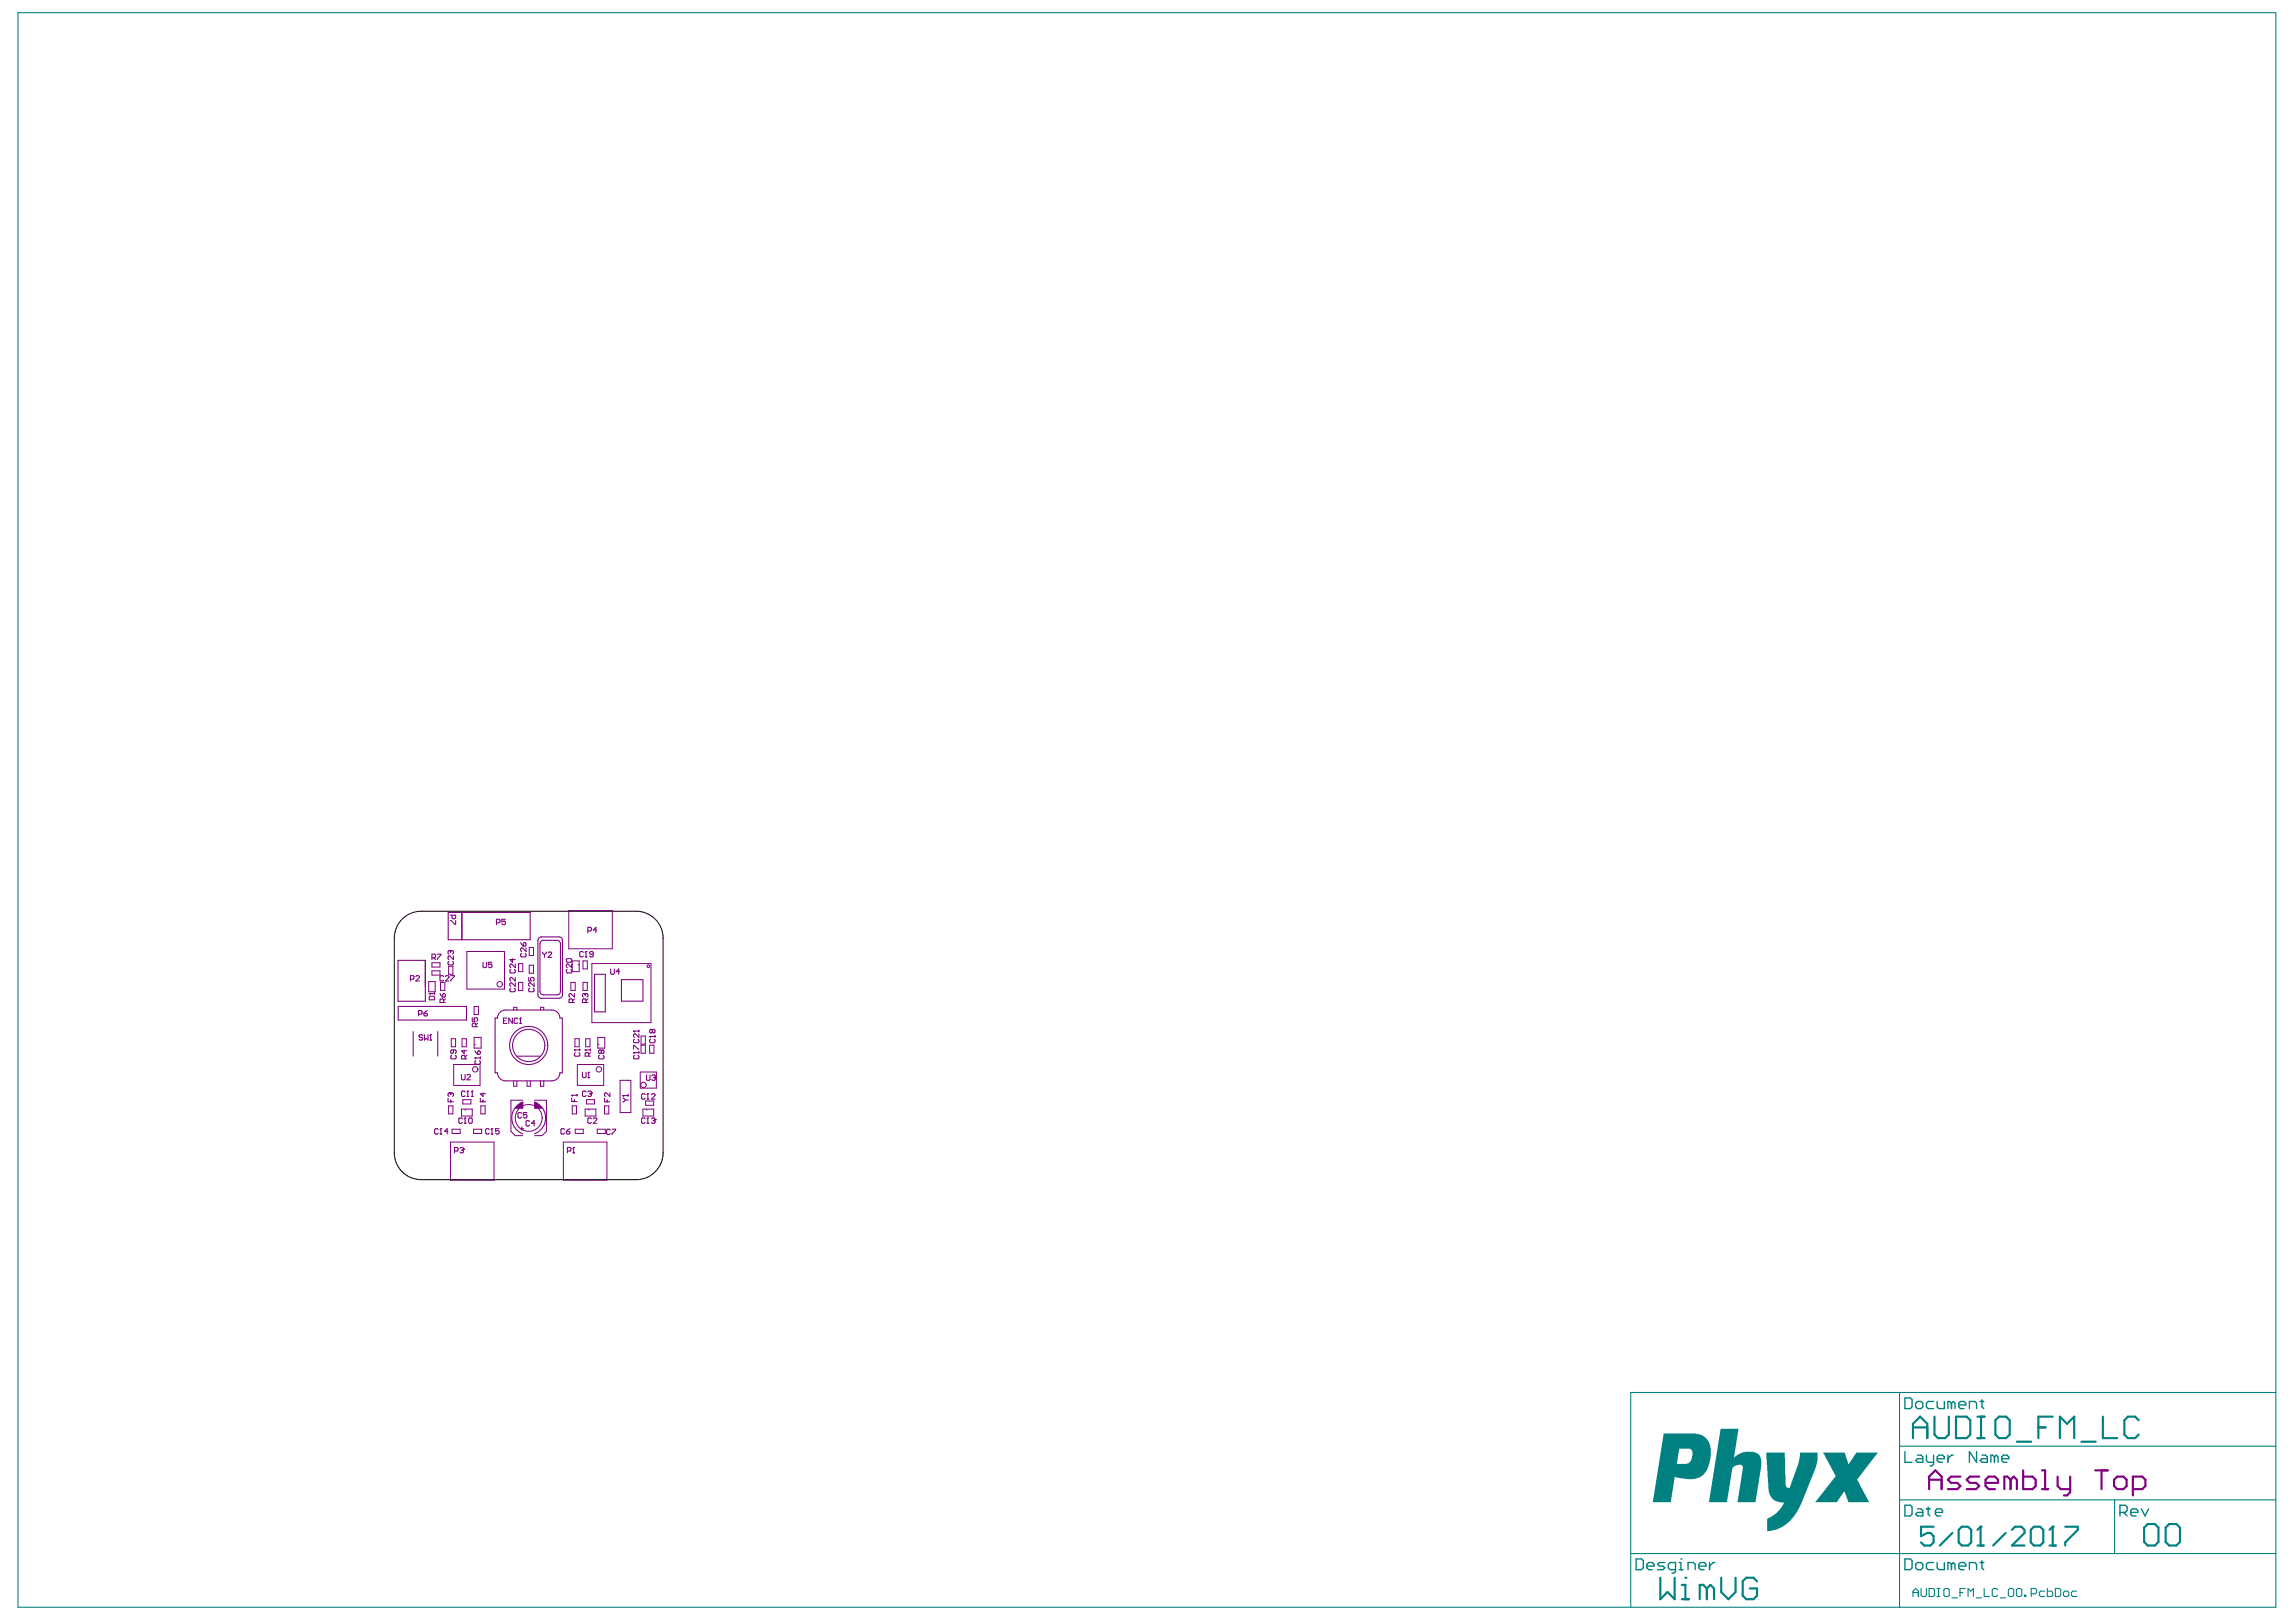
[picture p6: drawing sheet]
<svg xmlns="http://www.w3.org/2000/svg" width="297mm" height="210mm" viewBox="0 0 297 210" stroke-linecap="round" stroke-linejoin="round" font-family="sans-serif">
<g fill="#800080">
<path d="M69.1 142.6l.4 .1 .8 .8h-1.2z"/>
<path d="M66.5 143.5l.8-.8 .4-.1v.9z"/>
</g>
<g fill="none" stroke="#800080" stroke-width=".13">
<path d="M73.6 117.9h5.6v4.9h-5.6zM55.5 127h.8v1.3h-.8zM55.9 124.6h1v.5h-1zM55.9 125.6h1v.6h-1zM57 127.1h.5v1.1h-.5zM58 125h.6v1.1h-.6zM58.4 134.4h.5v1.1h-.5zM58.7 137.8h3.4v2.7h-3.4zM59.8 134.4h.5v1.1h-.5zM60.4 123.1h4.9v4.9h-4.9zM61.3 130.3h.6v1h-.6zM61.3 134.2h.9v1.4h-.9z"/>
<path d="M61.4 135.2h.1M66.5 139.9v.7h.4v-.7M66.5 130.7v-.3h.4v.3M66.9 136.7h3M67.1 124.7h.5v1h-.5zM67.1 127.1h.5v1.1h-.5zM68.2 139.9v.7h.4v-.7M68.5 122.6h.5v1.1h-.5zM68.5 124.9h.5v1h-.5zM69.9 139.9v.7h.4v-.7M69.9 130.7v-.3h.4v.3M73.9 127.1h.5v1.1h-.5z"/>
<path d="M74 124.3h.9v1.4h-.9zM74.4 134.4h.5v1.1h-.5zM74.7 137.8h3.4v2.7h-3.4zM74.8 124.8h.1M75.4 127.1h.6v1.1h-.6zM75.4 124.3h.6v1.1h-.6zM75.8 134.4h.5v1.1h-.5zM76.6 124.7h7.6v7.6h-7.6zM77.3 134.2h.9v1.4h-.9zM77.4 135.2h.1M80.2 139.8h1.4v4.2h-1.4zM82.8 138.7h2.1v2.1h-2.1z"/>
<path d="M82.9 134.1h.6v1h-.6zM82.9 135.3h.6v1h-.6zM84 135.3h.6v1h-.6zM58 143.1h.6v1.1h-.6zM58.3 147.8h5.6v4.9h-5.6zM58.5 146.1h1v.6h-1zM59.7 143.5h1.4v.9h-1.4zM59.9 142.3h1v.6h-1zM60.2 143.5v.2M61.3 146.1h1v.6h-1zM62.2 143.1h.6v1.1h-.6zM67.6 142.4h-1.5v4l.6 .6h.9"/>
<path d="M69.2 142.4h1.5v4l-.6 .6h-.9M72.9 147.8h5.6v4.9h-5.6zM74 143.1h.6v1.1h-.6zM74.4 146.1h1.1v.6h-1.1zM75.7 143.5h1.4v.9h-1.4zM75.9 142.3h1v.6h-1zM76.2 143.5v.2M77.3 146.1h1v.6h-1zM78.2 143.1h.6v1.1h-.6zM83.2 143.5h1.4v.9h-1.4zM83.5 142.5h1.1v.5h-1.1zM83.7 143.5v.2"/>
<circle cx="61.5" cy="138.4" r=".35"/>
<circle cx="64.6" cy="127.4" r=".35"/>
<circle cx="77.5" cy="138.4" r=".35"/>
<circle cx="83.9" cy="125" r=".17"/>
<circle cx="68.4" cy="144.7" r="1.74"/>
<circle cx="83.2" cy="140.4" r=".35"/>
</g>
<g fill="none" stroke="#800080" stroke-width=".14">
<path d="M58 118.1h10.6v3.5h-10.6zM58.3 118.4h.6v.4l-.1 .1h-.2l-.1-.1v-.4M58.3 119.1h.1l.4 .5h.1v-.5M59.8 118.1v3.5M64.2 119.4h.4l.1-.1v-.2l-.1-.1h-.4v.7M65.4 119h-.5v.3l.3-.1 .2 .1v.2l-.1 .2h-.3l-.1-.2M51.5 124.3h3.5v5.3h-3.5zM51.5 130.2h8.9v1.8h-8.9zM53.1 126.7h.3l.2-.1v-.2l-.2-.1h-.3v.7M53.5 133.5v3.2M53.8 126.4l.1-.1h.2l.2 .1v.1l-.5 .5h.5M54.1 131.2h.4l.1-.1v-.2l-.1-.1h-.4v.7"/>
<path d="M54.7 134l-.1-.1h-.3l-.1 .2 .1 .1h.3l.1 .3-.1 .1h-.3l-.1-.1M54.8 131.1h.4l.1 .3-.1 .1h-.2l-.2-.1zM54.9 133.9v.7l.2-.2 .3 .2v-.7M55.3 130.8l-.5 .3M55.5 128.6h.1M55.5 128.6h.7M55.5 129l.1-.1h.5l.1 .1v.4h-.7zM55.5 128.6l.1 .1M55.6 134.6h.2M55.7 133.9h.1M55.7 133.9v.7M55.7 133.9l-.1 .1"/>
<path d="M55.9 123.9h.3l.1-.1v-.2l-.1-.1h-.3v.7M56.1 123.9l.2 .3M56.2 128.5v.2M56.6 123.5h.4l-.4 .7M56.6 133.5v3.2M56.9 128.6l.4 .4M57.3 128.7l.2-.1 .1 .1v.2l-.1 .1h-.2zM57.4 126.4l-.1-.1h-.3l-.1 .1v.4l.1 .2h.3l.1-.2M57.4 129.7v-.3l-.1-.1h-.3l-.1 .1v.3h.7M57.6 126.4l.1-.1h.3l.1 .1v.1l-.5 .5h.5M57.6 129.3l-.2 .2M58.1 124.4l-.1 .1v.3l.1 .1h.4l.2-.1v-.3l-.2-.1"/>
<path d="M58.2 123h.1M58.2 123l-.2 .1v.3l.1 .1M58.2 123l.1 .1M58.3 126.3h.5l-.5 .7M58.3 123.1v.1M58.3 123.1l.1-.1 .3 .1v.3l-.2 .1M58.4 136.6l-.1 .1v.2l.1 .1h.5l.1-.1v-.2l-.1-.1M58.7 123.7v.5l-.5-.5h-.1l-.1 .1v.3l.1 .1M58.7 135.9v.3l-.2 .1-.2-.1v-.2l.1-.1h.5l.1 .1v.2l-.1 .1M59.7 139v.6l.1 .1h.3l.1-.1v-.6M60.1 135.9v.4l-.4-.3h.7M60.2 137v-.3l-.1-.1h-.3l-.1 .1v.3h.7"/>
<path d="M60.4 139.2l.1-.2h.2l.2 .2v.1l-.5 .4h.5M60.4 136.6l-.2 .2M61.1 131.7v.5h.3l-.1-.3 .1-.2h.3l.1 .1v.2l-.1 .2M61.4 136.9h.1M61.4 136.9h.7M61.4 136.9l.2 .1M61.4 136l.4 .4M61.6 137.3l-.2 .1v.2l.2 .1h.4l.1-.1v-.2l-.1-.1M61.6 132.9v-.4l-.2-.1h-.2l-.1 .1v.4h.7M61.8 136.1l.2-.1 .1 .1v.2l-.1 .1h-.2zM61.8 132.4l-.2 .2M62.1 136.8v.2"/>
<path d="M62.5 124.5v.6l.1 .1h.2l.2-.1v-.6M63.6 124.5h-.4v.4l.3-.1 .1 .1v.2l-.1 .1h-.2l-.1-.1M65.1 132.1h.3M65.6 131.7h-.5v.7h.5M66.1 125.4l-.1 .2v.2l.1 .1h.4l.2-.1v-.2l-.2-.2M66.1 127.9l-.1 .1v.2l.1 .1h.4l.2-.1v-.2l-.2-.1M66.3 131.7v.7l-.5-.7v.7M66.3 124.1v.4l-.3-.3h.7M66.7 124.8v.4l-.5-.4h-.1l-.1 .1v.2l.1 .1M66.7 126.5v.5l-.5-.5h-.1l-.1 .1v.2l.1 .2M66.7 127.2v.4l-.5-.4-.2 .1v.2l.1 .1M67 131.9l-.1-.2h-.3l-.1 .2v.4l.1 .1h.3l.1-.1"/>
<path d="M67.2 132.4h.2M67.3 131.7h.1M67.3 131.7v.7M67.3 131.7l-.1 .2M67.4 122l.3 .4M67.5 123.4l-.1 .1v.2l.1 .1h.4l.2-.1v-.2l-.2-.1M67.7 122.1l.2-.1 .2 .1v.2l-.2 .1h-.2zM68.1 122.7v.4l-.5-.4-.2 .1v.2l.1 .1M68.4 126.5v.5h.3l-.1-.3 .1-.2h.3l.1 .1v.2l-.1 .2M68.5 127.9l-.1 .1v.2l.1 .1h.5l.1-.1v-.2l-.1-.1M69.1 127.2v.4l-.5-.4-.2 .1v.2l.1 .1M69.7 121.5l.3-.3h2.3l.4 .3 .1 7.2-.2 .4-2.6 .1-.3-.2z"/>
<path d="M69.9 121.9l.4-.2h1.8l.3 .2 .1 6.4-.2 .4h-2l-.4-.2zM70.2 123.2l.2 .3M70.4 123.5v.4M70.7 123.2l-.3 .3M70.9 123.3l.1-.1h.2l.2 .1v.1l-.5 .5h.5M72.4 131.7a1.04 1.04 0 0 0-1-1h-6a1.04 1.04 0 0 0-1 1h-.3v7.1h.3a1.04 1.04 0 0 0 1 1.1h6a1.04 1.04 0 0 0 1-1.1M72.4 131.7h.3v7.1h-.3M73.3 124.2l.1-.1h.4l.2 .1v.2l-.2 .1h-.4l-.1-.1zM73.4 125.4l-.1 .2v.2l.1 .1h.4l.2-.1v-.2l-.2-.2M74 124.8v.4l-.5-.4-.2 .1v.2l.1 .1M74.1 129.7v-.3l-.1-.1h-.3l-.1 .1v.3h.7M74.3 128.6v.4l-.5-.4-.2 .1v.2l.1 .1"/>
<path d="M74.3 129.3l-.2 .2M74.3 135.9h.1M74.3 135.9l.1 .1M74.3 135.9h.7M74.4 136.2l-.1 .1v.3l.1 .1h.5l.1-.1v-.3l-.1-.1M75 135.8v.2M75.4 138.8v.5l.1 .2h.2l.1-.2v-.5M75.5 123.2l-.1-.1h-.3l-.1 .1v.5l.1 .1h.3l.1-.1M75.6 128.6h.1M75.6 128.6l-.2 .1v.2l.1 .1M75.6 128.6l.1 .1M75.7 123.8h.2"/>
<path d="M75.7 135.9h.1M75.7 128.7l.1-.1 .2 .1v.2l-.1 .1M75.7 135.9h.7M75.7 128.7v.1M75.7 135.9l.1 .1M75.8 123.1h.1M75.8 123.1v.7M75.8 123.1l-.1 .1M75.8 129.7v-.3l-.1-.1h-.2l-.1 .1v.3h.6M76 139.5h.3M76 120.5h.4l.1-.1v-.3l-.1-.1h-.4v.7M76 129.3l-.2 .2"/>
<path d="M76.2 138.8h.1M76.2 138.8v.7M76.2 138.8l-.2 .1M76.2 136.7v-.4l-.2-.1h-.2l-.1 .1v.4h.7M76.4 136.2l-.2 .2M76.4 135.8v.2M76.7 123.5h-.3l-.1-.1 .1-.3h.2l.1 .1v.5l-.1 .1h-.2l-.1-.1M76.9 126.1h1.4v4.8h-1.4zM77.2 120.4h-.5l.4-.4v.7M77.6 136.6l-.2 .1v.2l.2 .1h.4l.1-.1v-.2l-.1-.1M77.8 136l-.1-.1-.3 .1v.2l.2 .1 .2-.1M77.8 136l.1-.1 .2 .1v.2l-.1 .1-.2-.1"/>
<path d="M77.8 136v.2M79 125.4v.6l.1 .1h.3l.1-.1v-.6M80.2 125.7h-.5l.3-.3v.7M80.4 126.8h2.8v2.8h-2.8zM82 133.4h.1M82 136.2h.1M82 135.8v-.5l.7 .5M82 133.4h.7M82 133.4l.1 .2M82 136.2h.7M82 136.2l.1 .1M82.1 134.5l-.1 .1v.2l.1 .1h.4l.2-.1v-.2l-.2-.1"/>
<path d="M82.1 136.6l-.1 .1v.2l.1 .1h.4l.2-.1v-.2l-.2-.1M82.7 133.8v.4l-.5-.4h-.1l-.1 .1v.2l.1 .1M82.7 133.3v.3M82.7 136.1v.2M83.6 139.1v.6l.1 .1h.3l.1-.1v-.6M84 134.1h.1M84 134.1h.7M84 134.1l.2 .1M84.2 134.5l-.2 .1v.2l.2 .1h.4l.1-.1v-.2l-.1-.1M84.3 139.2l.1-.1h.3l.1 .2M84.4 133.3l.1-.1 .2 .1v.3l-.1 .1-.2-.1M84.4 133.3l-.1-.1-.3 .1v.3l.2 .1 .2-.1"/>
<path d="M84.4 133.3v.3M84.6 139.5h.1M84.7 139.5l.1 .1-.1 .2h-.3l-.1-.1M84.7 134v.2M84.8 139.3h.1M84.8 139.3l-.1 .2M56.7 146.2l-.1-.1h-.3l-.1 .1v.4l.1 .2h.3l.1-.2M56.9 146.8h.3M57 146.1h.1M57 146.1v.7M57 146.1l-.1 .1M58 146.4h-.5l.3-.3v.7"/>
<path d="M58 142.1v.5h.7M58.2 141.4h.1M58.2 141.4l-.2 .1v.3l.1 .1M58.2 141.4l.1 .1M58.3 141.5v.2M58.3 142.4v.2M58.3 141.5l.1-.1 .3 .1v.3l-.2 .1M58.8 149h.3l.2-.2v-.2l-.2-.1h-.3v.7M59.5 148.6l.1-.1h.2l.2 .2M59.7 148.8h.1M59.8 144.8l-.1-.1h-.2l-.1 .1v.5l.1 .1h.2l.1-.1M59.8 148.8l.2 .2-.2 .2h-.2l-.1-.1"/>
<path d="M60 148.7h.1M60 148.7l-.2 .1M60.1 145.4h.2M60.2 144.7h.1M60.2 144.7v.7M60.2 144.7l-.1 .1M60.2 141.3l-.1-.1h-.3l-.1 .1v.5l.1 .1h.3l.1-.1M60.4 141.9h.2M60.5 141.2h.1M60.5 141.2v.7M60.5 141.2l-.1 .1M60.6 144.8l.1-.1h.3l.1 .1v.5l-.1 .1h-.3l-.1-.1z"/>
<path d="M61 141.9h.2M61.1 141.2h.1M61.1 141.2v.7M61.1 141.2l-.1 .1M62.1 142.1v.5h.7M62.5 141.4v.5l-.4-.4h.7M62.5 142.4v.2M63.3 146.2l-.1-.1h-.2l-.2 .1v.4l.2 .2h.2l.1-.2M63.5 146.8h.3M63.6 146.1h.1M63.6 146.1v.7M63.6 146.1l-.1 .1"/>
<path d="M64.6 146.1h-.5v.3l.2-.1 .3 .1v.2l-.1 .2h-.3l-.1-.2M67.3 146.1h.4M67.5 144.1l-.1-.1h-.3l-.1 .1v.5l.1 .1h.3l.1-.1M67.5 145.8v.5M67.6 142.6a2.19 2.19 0 0 0-1.4 2.1 2.19 2.19 0 0 0 1.4 2M68.2 144h-.5v.3l.2-.1 .3 .1v.3l-.1 .1h-.3l-.1-.1M68.5 145.1l-.1-.1h-.2l-.1 .1v.5l.1 .1h.2l.1-.1M69.1 142.6a2.19 2.19 0 0 1 1.5 2.1 2.19 2.19 0 0 1-1.5 2M69.2 145.4h-.5l.4-.4v.7M73 146.2l-.1-.1h-.2l-.1 .1v.4l.1 .2h.2l.1-.2M73.3 146.4h.3l.1 .2-.1 .2h-.2l-.1-.2zM73.4 149h.4l.1-.2v-.2l-.1-.1h-.4v.7"/>
<path d="M73.7 146.1l-.4 .3M74 141.7h.1M74 142.1v.5h.7M74 141.7l.1 .2M74 141.7h.7M74.1 149.2h.2M74.2 148.5h.1M74.2 148.5l-.1 .1M74.2 148.5v.7M74.3 142.3v.3M74.7 141.6v.3M75.8 141.3l-.1-.1h-.2l-.1 .1v.5l.1 .1h.2l.1-.1"/>
<path d="M76 141.3l.2-.1h.2l.1 .2M76.3 141.5h.1M76.4 141.5l.1 .2-.1 .2h-.2l-.2-.1M76.5 141.4h.1M76.5 141.4l-.1 .1M76.5 144.8l-.1-.1h-.2l-.2 .1v.5l.2 .1h.2l.1-.1M76.7 144.8l.2-.1h.2l.1 .1v.1l-.5 .5h.5M78.2 142.1v.5h.7M78.6 142.4v.2M78.9 141.4v.5l-.5-.5h-.1l-.1 .1v.3l.1 .1M78.9 146.2l-.1-.1h-.2l-.1 .1v.5l.1 .1h.2l.1-.1M79.2 146.1h.4l-.4 .7"/>
<path d="M80.6 141.8h.1M80.6 142.1l.3 .3M80.6 141.8h.7M80.6 141.8l.1 .1M80.9 142.4l-.3 .2M80.9 142.4h.4M81.3 141.7v.2M83.5 141.7l-.1-.2h-.3l-.1 .2v.4l.1 .1h.3l.1-.1M83.5 144.8l-.1-.1h-.3l-.1 .1v.5l.1 .1h.3l.1-.1M83.7 145.4h.2M83.7 142.2h.2M83.8 144.7h.1"/>
<path d="M83.8 141.5h.1M83.8 141.5v.7M83.8 144.7v.7M83.8 144.7l-.1 .1M83.8 141.5l-.1 .2M84.3 141.7l.1-.2h.2l.1 .2v.1l-.4 .4h.4M84.3 144.8l.1-.1h.2l.1 .2M84.5 145h.1M84.6 145l.1 .1-.1 .3h-.2l-.1-.1M84.7 144.9h.1M84.7 144.9l-.1 .1"/>
<circle cx="68.4" cy="135.3" r="2.09"/>
<circle cx="68.4" cy="135.3" r="2.47"/>
</g>
<g fill="none" stroke="#800080" stroke-width=".28">
<path d="M249.6 192.7v-1.6l.8-.8 .8 .8v1.6M249.6 191.5h1.6M253.6 191.1h-1.2l-.4 .4 .4 .4h.8l.4 .4-.4 .4h-1.2M256.1 191.1h-1.3l-.4 .4 .4 .4h.9l.4 .4-.4 .4h-1.3M256.9 191.9h1.6v-.4l-.4-.4h-.8l-.4 .4v.8l.4 .4h.8M260.1 191.5l-.4-.4h-.4v1.6M260.1 191.5v1.2M260.1 191.5l.4-.4 .4 .4v1.2M261.7 190.3v2.4h1.3l.4-.4v-.8l-.4-.4h-1.3M264.2 192.7h.8M264.2 190.3h.4v2.4M266.2 191.1v1.2l.4 .4h1.2"/>
<path d="M267.8 191.1v2l-.4 .4h-.4M271.1 190.3h1.6M271.9 190.3v2.4M273.5 191.5l.4-.4h.8l.4 .4v.8l-.4 .4h-.8l-.4-.4zM275.9 192.7h1.3l.4-.4v-.8l-.4-.4h-1.3v2.4"/>
</g>
<g fill="#008080">
<path d="M235.9 188h2.7l.5 1.4 .2-.1 .9-1.3h2.7l-2.5 3.3a.38 .38 0 0 0 .1 .5l1.3 2.6h-2.7l-.5-1.4h-.1l-.8 1.4h-2.9l2.3-2.8 .1-.3a.34 .34 0 0 0 .1-.5z"/>
<path d="M228.5 188h2.4l.1 4.2 .1 .3 .3 .1 .2-.1 1.1-3.1 .2-.9v-.5h2.2v1l-.3 1.3-1.9 4.6-.7 1.3-1.1 1.1-1 .5-.8 .3-.7 .1v-1.2a.45 .45 0 0 1 .4-.6l.7-.5 .6-.5 .5-1h-.7l-.5-.2-.4-.4-.3-.4-.1-.7z"/>
<path d="M222.6 184.9h2.3l-.6 3.7 .8-.5 .6-.2h1.4l.4 .2 .3 .4 .1 .4v.9l-.8 4.6h-2.3l.6-4.1a.58 .58 0 0 0-.1-.7h-.6l-.3 .2a.59 .59 0 0 0-.3 .7l-.7 3.9h-2.3z"/>
<path d="M215.2 185.5h4.2l.9 .3 .6 .5 .3 .7 .1 .4v1.4l-.2 .8-.3 .8-.3 .3-.5 .5-.9 .2h-.9l-1.6-.2-.4 3.2h-2.4zM217.2 187.5l-.3 1.9h1.3l.3-.1 .4-.5 .1-.7a.56 .56 0 0 0-.3-.6z"/>
</g>
<g fill="none" stroke="#008080" stroke-width=".14">
<path d="M2.3 1.6h292.1v206.4h-292.1zM245.7 180.2v27.8M245.7 194.1h48.7M245.7 187.2h48.7M273.6 194.1v6.9M294.4 180.2h-83.4v27.8M211 201h83.4M247.5 206.6v-.7l.3-.3 .4 .3v.7M247.5 206.1h.7M248.5 205.6v.8l.2 .2h.4l.1-.2v-.8M249.6 205.6h.5l.2 .1v.7l-.2 .2h-.5zM250.6 206.6h.4"/>
<path d="M250.6 205.6h.4M250.8 205.6v1M251.5 205.7l.2-.1h.3l.2 .1v.7l-.2 .2h-.3l-.2-.2zM252.5 206.8h.7M253.6 206.1h.3M254.3 205.6h-.7v1M254.6 206.6v-1l.4 .3 .3-.3v1M255.7 206.8h.7M256.7 205.6v1h.7M258.4 205.7l-.1-.1h-.4l-.2 .1v.7l.2 .2h.4l.1-.2M258.8 206.8h.7M259.8 205.7l.2-.1h.3l.2 .1v.7l-.2 .2h-.3l-.2-.2z"/>
<path d="M260.9 205.7l.1-.1h.4l.2 .1v.7l-.2 .2h-.4l-.1-.2zM261.9 206.4h.2v.2h-.2zM262.8 206.3h.5l.2-.2v-.4l-.2-.1h-.5v1M264.5 205.9h-.5l-.2 .2v.3l.2 .2h.5M264.9 205.6v1h.5l.2-.2v-.3l-.2-.2h-.5M265.9 205.6h.5l.2 .1v.7l-.2 .2h-.5zM267 206.1l.1-.2h.4l.1 .2v.3l-.1 .2h-.4l-.1-.2zM268.7 205.9h-.5l-.2 .2v.3l.2 .2h.5"/>
</g>
<g fill="none" stroke="#008080" stroke-width=".17">
<path d="M246.4 194.8h.7l.3 .2v1l-.3 .2h-.7zM246.4 180.9h.7l.3 .2v1l-.3 .2h-.7zM246.4 187.8v1.4h1M247.8 181.6l.3-.2h.4l.3 .2v.5l-.3 .2h-.4l-.3-.2zM248.1 195.3h.4l.3 .2v.7h-.7l-.3-.2 .3-.3h.7M248.1 188.3h.4l.3 .2v.7h-.7l-.3-.2 .3-.2h.7M249.2 195.3h.5M249.2 188.3v.7l.3 .2h.7M249.5 195v1l.2 .2M250.2 181.4h-.7l-.3 .2v.5l.3 .2h.7M250.2 188.3v1.2l-.3 .2h-.2M250.4 195.7h.9v-.2l-.2-.2h-.5l-.2 .2v.5l.2 .2h.5"/>
<path d="M250.6 188.8h.9v-.3l-.2-.2h-.5l-.2 .2v.5l.2 .2h.5M250.6 181.4v.7l.2 .2h.7v-.9M252 188.3v.9M252.5 181.6l-.3-.2h-.2v.9M252.5 181.6l.2-.2 .2 .2v.7M252.5 181.6v.7M252.7 188.3h-.2l-.5 .5M253.4 181.8h.9v-.2l-.2-.2h-.5l-.2 .2v.5l.2 .2h.5M254.8 182.3v-.9h.7l.2 .2v.7M255.7 187.8v1.4l-.9-1.4v1.4M256.2 181.4h.4M256.4 188.3h.5l.2 .2v.7h-.7l-.2-.2 .2-.2h.7"/>
<path d="M256.4 181.1v1l.2 .2M258 188.5l-.2-.2h-.2v.9M258 188.5v.7M258 188.5l.3-.2 .2 .2v.7M259 188.8h.9v-.3l-.2-.2h-.5l-.2 .2v.5l.2 .2h.5M274.3 195.7h.7l.2-.2v-.5l-.2-.2h-.7v1.4M274.7 195.7l.5 .5M275.7 195.7h.9v-.2l-.3-.2h-.4l-.2 .2v.5l.2 .2h.4M277 195.3l.5 .9 .5-.9M211.7 201.7h.7l.2 .3v.9l-.2 .2h-.7zM213.1 202.7h.9v-.3l-.2-.2h-.5l-.2 .2v.5l.2 .2h.5M215.4 202.2h-.7l-.3 .2 .3 .3h.4l.3 .2-.3 .2h-.7"/>
<path d="M216.8 203.1h-.7l-.3-.2v-.5l.3-.2h.7v1.2l-.3 .2h-.2M217.2 203.1h.5M217.2 202.2h.3v.9M217.5 201.7h.1M218.4 203.1v-.9h.7l.2 .2v.7M219.8 202.7h.9v-.3l-.2-.2h-.5l-.2 .2v.5l.2 .2h.5M221.2 202.2v.9M221.9 202.2h-.3l-.4 .5M246.4 201.7h.7l.3 .3v.9l-.3 .2h-.7zM247.8 202.4l.3-.2h.4l.3 .2v.5l-.3 .2h-.4l-.3-.2zM250.2 202.2h-.7l-.3 .2v.5l.3 .2h.7M250.6 202.2v.7l.2 .2h.7v-.9"/>
<path d="M252.5 202.4l-.3-.2h-.2v.9M252.5 202.4v.7M252.5 202.4l.2-.2 .2 .2v.7M253.4 202.7h.9v-.3l-.2-.2h-.5l-.2 .2v.5l.2 .2h.5M254.8 203.1v-.9h.7l.2 .2v.7M256.2 202.2h.4M256.4 202v.9l.2 .2"/>
</g>
<g fill="none" stroke="#008080" stroke-width=".28">
<path d="M247.5 186.1v-1.8l.9-1 .9 1v1.8M247.5 184.7h1.8M250.2 197.6h-1.7v1.2l.8-.4h.4l.5 .4v.8l-.5 .4h-.8l-.4-.4M250.3 183.3v2.3l.4 .5h1l.4-.5v-2.3M252.6 198.4l-1.6 1.6M253 183.3h1.4l.5 .5v1.8l-.5 .5h-1.4zM253.4 198l.4-.4h.8l.4 .4v1.6l-.4 .4h-.8l-.4-.4zM255.8 186.1h1M255.8 183.3h1M256.2 197.6h.1M256.2 197.6v2.4M256.2 197.6l-.4 .4"/>
<path d="M256.3 183.3v2.8M258.1 183.8l.5-.5h.9l.5 .5v1.8l-.5 .5h-.9l-.5-.5zM259.5 198.4l-1.6 1.6M260.3 198l.4-.4h.8l.4 .4v.4l-1.6 1.6h1.6M260.9 186.6h1.9M262.7 198l.4-.4h.8l.4 .4v1.6l-.4 .4h-.8l-.4-.4zM263.7 184.7h.9M265.6 183.3h-1.9v2.8M265.6 197.6h.1M265.6 197.6v2.4M265.6 197.6l-.4 .4M266.5 186.1v-2.8l.9 1 .9-1v2.8"/>
<path d="M267.2 197.6h1.6v.4l-1.6 1.6v.4M269.3 186.6h1.8M272.1 183.3v2.8h1.8M276.7 183.8l-.5-.5h-.9l-.5 .5v1.8l.5 .5h.9l.5-.5M277.4 197.7l.5-.5h.9l.4 .5v1.8l-.4 .5h-.9l-.5-.5zM280.2 197.7l.4-.5h1l.4 .5v1.8l-.4 .5h-1l-.4-.5zM214.8 204.2v2.8l.9-1 1 1v-2.8M217.6 207h.9M217.6 205.1h.4v1.9M218 204.2h.1M220.8 205.6l-.4-.5h-.5v1.9M220.8 205.6v1.4"/>
<path d="M220.8 205.6l.5-.5 .5 .5v1.4M222.7 204.2v1.8l.9 1 .9-1v-1.8M227.3 204.6l-.5-.4h-.9l-.4 .4v1.9l.4 .5h.9l.5-.5v-.9h-.9M255.8 200h.8M265.2 200h.8"/>
</g>
<path d="M52 118.9a3.5 3.5 0 0 1 2.5-1h27.8a3.5 3.5 0 0 1 3.5 3.5v27.8a3.5 3.5 0 0 1-3.5 3.5h-27.8a3.5 3.5 0 0 1-3.5-3.5v-27.8a3.5 3.5 0 0 1 1-2.5z" fill="none" stroke="#000" stroke-width=".13"/>
</svg>
